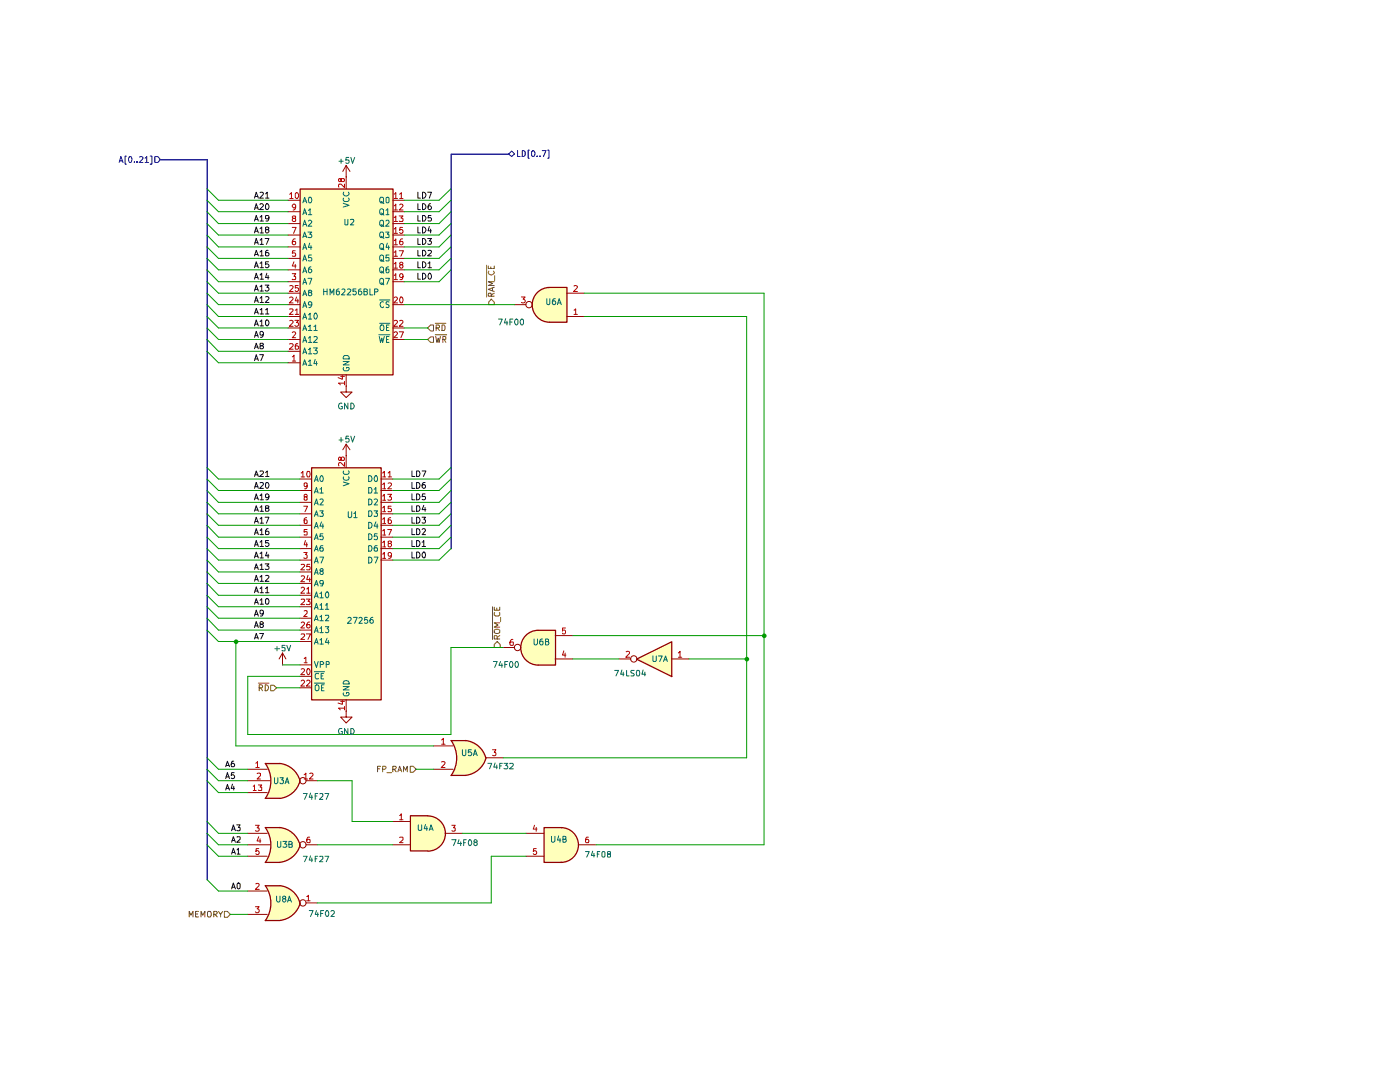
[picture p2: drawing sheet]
<svg xmlns="http://www.w3.org/2000/svg" width="279mm" height="216mm" viewBox="0 0 279 216" stroke-linecap="round" stroke-linejoin="round" font-family="sans-serif">
<g fill="#ffb">
<path d="M92.4 150l4.6 1.2a4.8 4.8 0 0 1-4 3.5z"/>
<path d="M90 147.8h2.9v6.9h-2.9a6.4 6.4 0 0 0 0-6.9z"/>
<path d="M92.9 147.8a4.7 4.7 0 0 1 4.1 3.5l-4.6 1.1z"/>
<path d="M104.9 126.8a3.5 3.5 0 0 1 2.5-1v6.9a3.5 3.5 0 0 1-3.2-2.1 3.5 3.5 0 0 1 .7-3.8z"/>
<path d="M107.4 125.8h3.5v6.9h-3.5z"/>
<path d="M62.2 93.3h13.9v46.4h-13.9z"/>
<path d="M85.4 162.8a3.5 3.5 0 0 1 3.5 3.5 3.5 3.5 0 0 1-3.5 3.5z"/>
<path d="M81.9 162.8h3.5v7h-3.5z"/>
<path d="M112 165.1a3.5 3.5 0 0 1 3.4 3.5 3.5 3.5 0 0 1-3.4 3.5z"/>
<path d="M108.6 165.1h3.5v7h-3.5z"/>
<path d="M127 131.5l7.1-3.4v6.9z"/>
<path d="M59.9 37.7h18.5v37.1h-18.5z"/>
<path d="M55.3 154.6l4.6 1.3a4.7 4.7 0 0 1-4 3.4z"/>
<path d="M53 152.4h2.8v6.9h-2.8a6 6 0 0 0 0-6.9z"/>
<path d="M55.8 152.3a4.7 4.7 0 0 1 4.1 3.5l-4.6 1.2z"/>
<path d="M55.3 178.9l4.6 1.3a4.8 4.8 0 0 1-4 3.5z"/>
<path d="M53 176.7h2.8v7h-2.8a6 6 0 0 0 0-7z"/>
<path d="M55.8 176.7a4.7 4.7 0 0 1 4.1 3.5l-4.6 1.2z"/>
<path d="M55.3 167.3l4.6 1.3a4.8 4.8 0 0 1-4 3.5z"/>
<path d="M53 165.1h2.8v7h-2.8a6 6 0 0 0 0-7z"/>
<path d="M55.8 165.1a4.7 4.7 0 0 1 4.1 3.5l-4.6 1.2z"/>
<path d="M107.2 58.4a3.5 3.5 0 0 1 2.5-1v6.9a3.5 3.5 0 0 1-3.2-2.1 3.5 3.5 0 0 1 .7-3.8z"/>
<path d="M109.7 57.4h3.5v6.9h-3.5z"/>
</g>
<path d="M30.9 31.2h.6l.5 .6-.5 .6h-.6z" fill="#fff"/>
<path d="M23.8 32.4l.3-1.2 .5 1.2M23.9 32.1h.6M25.2 31.2h-.2v1.6h.2M25.7 31.3l.2-.1a.6 .6 0 0 1 .5 .4 .6 .6 0 0 1-.2 .7l-.1 .1-.4-.1zM26.8 32.3v.1M27.3 32.3v.1M27.9 31.3l.4-.1 .2 .2v.2l-.7 .8h.7M29 31.6l.3-.4v1.2M29 32.4h.6M30 31.2h.3v1.6h-.3M30.9 31.2h.6l.5 .6-.5 .6h-.6z" fill="none" stroke="#00008a" stroke-width=".2"/>
<g fill="none" stroke="#0f0f0f" stroke-width=".2">
<path d="M50.8 39.5l.3-1.1 .5 1.1M50.9 39.2h.6M51.9 38.4h.4l.3 .3-.8 .8h.8M53 38.7l.3-.3v1.1M53 39.5h.7M50.8 53.4l.3-1.2 .5 1.2M50.8 51.1l.3-1.1 .5 1.1M50.8 48.8l.3-1.2 .5 1.2M50.8 41.8l.3-1.2 .5 1.2M50.8 44.1l.3-1.1 .5 1.1M50.8 46.5l.3-1.2 .5 1.2M50.9 53.1h.6"/>
<path d="M50.9 50.8h.6M50.9 48.4h.6M50.9 41.5h.6M50.9 43.8h.6M50.9 46.1h.6M51.9 52.6l.3-.4v1.2M51.9 50.3l.3-.3v1.1M51.9 47.9l.3-.3v1.2M51.9 40.8l.4-.2 .3 .4-.8 .8h.8M51.9 43.3l.3-.3v1.1M51.9 45.6l.3-.3v1.2M51.9 53.4h.7"/>
<path d="M51.9 51.1h.7M51.9 48.8h.7M51.9 44.1h.7M51.9 46.5h.7M52.9 47.6h.8l-.5 1.2M53.2 45.8l-.2-.1v-.3h.6v.3l-.6 .2v.4l.2 .2h.2l.3-.3v-.2l-.3-.2M53.3 40.6a.62 .62 0 0 1 .4 .6 .62 .62 0 0 1-.4 .6l-.3-.2v-.7zM53.5 50h-.3l-.2 .2v.8l.5 .1 .2-.2v-.3l-.3-.2-.4 .1v.1M53.6 52.2h-.6v.6l.4-.1 .3 .2v.3l-.3 .2-.4-.1M53.7 43.4l-.3 .3-.4-.1v-.5l.5-.1a.82 .82 0 0 1-.1 1.1h-.3M50.8 118.3l.3-1.2 .5 1.2M50.8 113.6l.3-1.1 .5 1.1"/>
<path d="M50.8 111.3l.3-1.2 .5 1.2M50.8 116l.3-1.2 .5 1.2M50.8 104.4l.3-1.2 .5 1.2M50.8 109l.3-1.1 .5 1.1M50.8 106.7l.3-1.2 .5 1.2M50.9 117.9h.6M50.9 113.3h.6M50.9 111h.6M50.9 115.7h.6M50.9 104.1h.6M50.9 108.7h.6M50.9 106.3h.6"/>
<path d="M51.9 117.4l.3-.3v1.2M51.9 112.8l.3-.3v1.1M51.9 110.5l.3-.4v1.2M51.9 115.1l.3-.3v1.2M51.9 119.8l.3-.3v1.1M51.9 103.5l.3-.3v1.2M51.9 108.2l.3-.3v1.1M51.9 105.8l.3-.3v1.2M51.9 118.3h.7M51.9 113.6h.7M51.9 111.3h.7M51.9 116h.7"/>
<path d="M51.9 104.4h.7M51.9 109h.7M51.9 106.7h.7M52.9 112.5h.8l-.4 .4 .4 .2v.4l-.2 .1-.6-.1M52.9 103.2h.8l-.5 1.2M53 117.4l.3-.3v1.2M53 114.9l.4-.1 .3 .3-.8 .9h.8M53 119.6l.2-.1a.6 .6 0 0 1 .5 .4 .6 .6 0 0 1-.2 .7h-.3l-.2-.2zM53 118.3h.7M53.3 110.1l-.3 .8h.7M53.5 105.5l-.3 .1-.2 .2v.8l.5 .1 .2-.2v-.3l-.2-.2h-.4l-.1 .2M53.5 110.6v.7"/>
<path d="M53.6 107.9h-.6v.5h.6l.1 .4-.3 .2-.4-.1M50.8 125.2l.3-1.2 .5 1.2M50.8 122.9l.3-1.2 .5 1.2M50.8 120.6l.3-1.1 .5 1.1M50.9 124.9h.6M50.9 122.6h.6M50.9 120.2h.6M51.9 120.6h.7M52.1 124.5h-.2l.2-.5h.2l.3 .3-.2 .2h-.3l-.2 .2v.4l.2 .1 .4-.1 .1-.1-.3-.5M52.6 122.3l-.3 .2-.4-.2v-.5h.6a.72 .72 0 0 1-.5 1.1M46.2 177.4l.4-1.2 .4 1.2M46.3 177h.5"/>
<path d="M47.4 176.3l.3-.1 .2 .2v.7l-.2 .3-.4-.3z"/>
</g>
<path d="M62.2 93.3h13.9v46.4h-13.9zM107.4 125.8a3.5 3.5 0 0 0-3.5 3.4 3.5 3.5 0 0 0 3.5 3.5M107.4 125.8h3.5v6.9h-3.5M90 147.8a6 6 0 0 1 0 7M90 147.8h2.9a4.7 4.7 0 0 1 4.1 3.5M90 154.7h2.9M97 151.2a4.8 4.8 0 0 1-4 3.5M85.4 162.8h-3.5v7h3.5M85.4 162.8a3.5 3.5 0 0 1 3.5 3.5 3.5 3.5 0 0 1-3.5 3.5" fill="none" stroke="#910000" stroke-width=".25"/>
<g fill="none" stroke="#910000" stroke-width=".2">
<path d="M59.9 95.6h2.2M59.9 97.9h2.2M69.1 90.9v2.4M76 95.6h2.4M76 97.9h2.4M59.9 100.2h2.2M59.9 102.5h2.2M59.9 104.8h2.2M59.9 107.2h2.2M59.9 109.5h2.2M59.9 111.8h2.2M59.9 118.8h2.2"/>
<path d="M59.9 116.4h2.2M59.9 114.1h2.2M76 100.2h2.4M76 102.5h2.4M76 104.8h2.4M76 107.2h2.4M76 109.5h2.4M76 111.8h2.4M59.9 132.7h2.2M59.9 123.4h2.2M59.9 135h2.2M59.9 137.2h2.2"/>
<path d="M59.9 121.1h2.2M59.9 125.7h2.2M59.9 128h2.2M69.1 139.6v2.3M100.4 129.2h2.3M110.8 131.5h3.5M110.8 126.8h3.5M86.5 148.8h3.9M86.5 153.5h3.9M96.9 151.2h3.5M78.4 163.9h3.5M78.4 168.6h3.5"/>
<path d="M88.8 166.3h3.5"/>
<circle cx="103.3" cy="129.2" r=".64"/>
</g>
<g fill="none" stroke="#b90000" stroke-width=".2">
<path d="M60.1 94.4l.3-.3v1.1M60.1 95.2h.7M60.9 99.1h-.2v-.3l.4-.2 .2 .5-.6 .2v.4l.2 .1 .4-.1v-.4l-.2-.2M61.3 94.1h.1a.6 .6 0 0 1 .6 .4 .6 .6 0 0 1-.3 .7l-.4-.1zM61.3 96.9l-.2 .2h-.2l-.2-.2v-.5h.6v.8l-.3 .3h-.2M68.1 91.4l.2-.2 .4 .1v.1v.5h-.5l-.2-.6h-.4v.6h.4l.1-.2M68.7 92.3v.7l-.8-.7-.3 .2v.5M76.4 94.4l.3-.3v1.1M76.4 96.7l.3-.4v1.2M76.4 99l.3-.4v1.2M76.4 95.2h.6M76.4 97.5h.6"/>
<path d="M76.4 99.8h.6M77.4 98.6h.7l-.4 .5 .4 .2v.4h-.7M77.5 94.4l.3-.3v1.1M77.5 96.4l.4-.1 .2 .4-.7 .8h.7M77.5 95.2h.6M60.1 117.3l.4-.1 .3 .3-.8 .9h.8M60.1 119.6l.6-.1 .1 .4-.8 .7h.8M60.1 115l.4-.1 .3 .3-.8 .9h.8M60.1 112.7l.6-.1 .1 .3-.8 .8h.8M60.6 110.2h.7l-.3 .5 .3 .1v.5h-.7M60.6 101h.8l-.5 1.1M61 107.9l-.3 .8h.7"/>
<path d="M61.1 119.5h.8l-.4 .5 .3 .1v.5h-.7M61.2 117.5l.3-.3v1.2M61.2 103.3l-.5 .2v.9h.6v-.5l-.2-.2h-.2l-.2 .3M61.2 118.4h.7M61.2 108.3v.8M61.3 105.7h-.6v.5h.6l-.1 .6-.5-.1M61.5 114.8l-.3 .9h.8M61.8 112.6h-.5l-.1 .5 .6-.1v.7l-.6-.1M61.8 115.3v.8M76.4 101.3l.3-.3v1.1M76.4 103.6l.3-.3v1.2M76.4 105.9l.3-.2v1.1"/>
<path d="M76.4 108.3l.3-.4v1.2M76.4 110.6l.3-.4v1.2M76.4 102.1h.6M76.4 104.5h.6M76.4 106.8h.6M76.4 109.1h.6M76.4 111.4h.6M77.4 105.7h.7l-.5 1.1M77.6 108.5l-.1-.5 .4-.1 .2 .2-.2 .4h-.4v.5l.1 .1h.3l.2-.2v-.3l-.2-.1M78 103.3l-.5 .2v.9h.6v-.4l-.2-.3h-.3l-.1 .3M78.1 101h-.6v.5h.6v.4l-.1 .2-.5-.1M78.1 110.7l-.2 .3-.4-.2v-.4l.4-.2a.72 .72 0 0 1-.1 1.2h-.2"/>
<path d="M60.1 133.5l.4-.1 .3 .4-.8 .8h.8M60.1 135.9l.4-.2 .3 .4-.8 .8h.8M60.1 124.3l.4-.2 .3 .4-.8 .8h.8M60.1 126.6l.6-.1 .1 .3-.8 .8h.8M60.7 131.4l.3-.3v1.1M60.7 121.9h.6v.4l-.7 .7h.7M60.7 132.2h.6M61.1 126.5h.9l-.5 1.1M61.2 135.9l.4-.2 .3 .4-.8 .8h.8M61.3 133.5l.3-.1a.69 .69 0 0 1-.1 1.2l-.3-.5zM61.8 124.1h-.3a.85 .85 0 0 0-.2 1.1h.5l.1-.4-.1-.2h-.5l-.1 .2M68 140h.7"/>
<path d="M68.3 139.8v.7l-.8-.2M102.4 127.6l-.5 .2-.1 .8 .1 .2 .5-.1v-.6h-.5l-.1 .2M112.5 129.9l-.2 .8h.6M112.8 130.3v.8M112.9 125.3h-.6v.6v-.2h.4l.2 .2v.4l-.2 .2h-.4v-.2M68.7 141.3h-1.1l.3 .3M68.7 141v.6M88.1 147.7l.4-.4v1.2M88.1 152.1l.5-.1 .2 .3-.7 .9h.7M88.1 148.5h.7M98.3 149.6h.7l-.4 .5h.3l.1 .5-.2 .2-.5-.1M79.8 162.7l.3-.3v1.2"/>
<path d="M79.8 167.1h.6v.5l-.6 .5h.6M79.8 163.6h.6M90.2 164.7h.6l-.3 .5 .3 .1v.5h-.6"/>
</g>
<g fill="none" stroke="#006665" stroke-width=".2">
<path d="M62.7 96.1l.5-1.2 .3 1.2M62.7 98.4l.5-1.1 .3 1.1M62.9 95.8h.5M62.9 98.1h.5M63.8 99.6h.5l.2 .2-.7 1h.7M63.8 97.6l.4-.3v1.1M63.8 98.4h.7M64 95l.2-.1a.67 .67 0 0 1 0 1.2 .7 .7 0 0 1-.2-1.1zM68.5 96.2l1.2 .3-1.2 .4M68.6 95.2l-.1 .1a.6 .6 0 0 0 .6 .5 .6 .6 0 0 0 .6-.5l-.2-.1M68.6 94a.45 .45 0 0 0 .1 .7l.8-.1 .2-.3-.2-.3M73.6 94.9l.6 .2v.3v.5l-.4 .2h-.2z"/>
<path d="M73.6 97.3h.4l.2 .1v.6v.3l-.2 .1h-.4zM73.6 99.6l.6 .1v.4v.5l-.4 .2h-.2zM74.7 97.6l.3-.3v1.1M74.7 99.6h.4l.3 .2-.7 1h.7M74.7 98.4h.7M74.8 95l.2-.1a.67 .67 0 0 1 0 1.2 .7 .7 0 0 1-.2-1.1zM62.7 119.3l.5-1.2 .3 1.2M62.7 116.9l.5-1.1 .3 1.1M62.7 114.6l.5-1.1 .3 1.1M62.7 112.3l.5-1.1 .3 1.1M62.7 110l.5-1.1 .3 1.1M62.7 107.7l.5-1.2 .3 1.2"/>
<path d="M62.7 105.4l.5-1.2 .3 1.2M62.7 103l.5-1.1 .3 1.1M62.7 100.8l.5-1.2 .3 1.2M62.9 119h.5M62.9 116.6h.5M62.9 114.3h.5M62.9 112h.5M62.9 109.6h.5M62.9 107.4h.5M62.9 105.1h.5M62.9 102.7h.5M62.9 100.4h.5"/>
<path d="M63.8 118.4l.4-.3v1.2M63.8 111.2h.8l-.5 1.1M63.8 101.9h.7l-.3 .5h.2l.1 .1-.1 .5h-.6M63.8 119.3h.7M64.1 114l-.3-.3 .3-.2h.2l.2 .2-.1 .3h-.3l-.3 .2 .1 .4h.2h.2l.2-.2-.2-.4M64.2 104.1l-.4 .9h.8M64.4 108.9h-.3l-.3 .4v.5l.2 .2h.4v-.7h-.4l-.2 .2M64.4 106.5h-.5l-.1 .6 .2-.2h.3l.2 .3-.1 .4h-.6M64.4 104.6v.8M64.5 116.3l-.1 .2h-.4l-.2-.2v-.3l.2-.2h.4l.1 .2-.2 .9h-.3M65.1 118.2l.2-.1a.67 .67 0 0 1 0 1.2l-.4-.4zM73.6 101.9l.6 .1v.5l-.2 .5h-.4z"/>
<path d="M73.6 104.2l.6 .2v.3v.5l-.4 .2h-.2zM73.6 106.5l.6 .2v.3v.5l-.4 .2h-.2zM73.6 108.9h.4l.2 .1v.5l-.2 .5h-.4zM73.6 111.2l.6 .1v.4v.5l-.4 .1h-.2zM74.7 101.9h.7l-.4 .5h.3l.1 .1-.1 .5h-.6M74.7 111.2h.7l-.5 1.1M75 104.1l-.3 .9h.7M75.3 106.5h-.5l-.1 .6 .1-.2 .5 .1v.6h-.6M75.3 108.9h-.4l-.2 .4v.5l.1 .2h.5v-.7h-.5l-.1 .2M75.3 104.6v.8M62.7 132l.5 1.2 .3-1.2M62.7 123.9l.5-1.1 .3 1.1"/>
<path d="M62.7 121.6l.5-1.2 .3 1.2M62.7 126.2l.5-1.2 .3 1.2M62.7 128.5l.5-1.1 .3 1.1M62.7 134h2.1M62.7 136.3h2.1M62.9 136.8l.3-.2a.6 .6 0 0 1 .5 .6 .6 .6 0 0 1-.5 .6l-.3-.1zM62.9 123.6h.5M62.9 121.2h.5M62.9 125.9h.5M62.9 128.2h.5M63.6 134.4h-.5l-.2 .2v.6l.2 .3 .5-.1M63.8 123.1l.4-.3v1.1"/>
<path d="M63.8 120.7h.2l.2-.3v1.2M63.8 125.4l.4-.4v1.2M63.8 127.7h.2l.2-.3v1.1M63.8 123.9h.7M63.8 121.6h.7M63.8 126.2h.7M63.8 128.5h.7M63.9 132.6h.5l.2-.4-.3-.2h-.4v1.2M64.1 134.9h.3M64.2 137.2h.3M64.6 134.4h-.5v1.1h.5M64.7 136.6h-.5v1.2h.5"/>
<path d="M64.9 122.8h.6l.1 .1-.1 .4-.6 .6h.7M64.9 120.7h.2l.2-.3v1.2M64.9 125h.7l-.3 .5h.1l.2 .2-.1 .5h-.6M64.9 121.6h.7M65.1 132.6h.5l.1-.4-.2-.2h-.4v1.2M65.3 127.3l-.4 .9h.8M65.5 127.8v.7M68.5 137h1.2l-1.2 .7h1.2M68.6 138.3l-.1 .2 .2 .4h.6l.4-.4-.2-.3h-.3v.2M68.7 135.9h.8l.2 .6h-1.2z"/>
</g>
<path d="M81.9 152.9h.6l.6 .6-.6 .6h-.6z" fill="#fff"/>
<path d="M75.4 153.4h.4M75.9 152.9h-.5v1.1M76.4 153.5h.4l.2-.4-.1-.2h-.5v1.1M77.2 154.2h.9M78.4 153.5h.4l.3-.4-.2-.2h-.5v1.1M78.7 153.5l.4 .5M79.4 154l.4-1.1 .4 1.1M79.5 153.7h.5M80.5 154v-1.1l.4 .8 .4-.8v1.1M81.9 152.9h.6l.6 .6-.6 .6h-.6z" fill="none" stroke="#765500" stroke-width=".2"/>
<g fill="none" stroke="#910000" stroke-width=".2">
<path d="M57.5 40h2.4M69.1 35.3h.1M69.1 33v4.7M69.1 33l-.7 1.2M69.1 33l.7 1.2M78.4 40h2.3M57.5 42.2h2.4M57.5 44.6h2.4M57.5 46.9h2.4M57.5 49.3h2.4M57.5 51.6h2.4M57.5 53.8h2.4"/>
<path d="M57.5 56.2h2.4M57.5 58.5h2.4M78.4 42.2h2.3M78.4 44.6h2.3M78.4 46.9h2.3M78.4 49.3h2.3M78.4 51.6h2.3M78.4 53.8h2.3M78.4 56.2h2.3M57.5 72.4h2.4M57.5 67.7h2.4M57.5 60.8h2.4"/>
<path d="M57.5 63.2h2.4M57.5 65.4h2.4M57.5 70.1h2.4M69.1 77v1.2h1.2l-1.2 1.1-1.1-1.1h1.1M69.1 77h.1M69.1 74.8v2.2M78.4 67.7h2.3M78.4 60.8h2.3M78.4 65.4h2.3M69.1 90.9h.1M69.1 88.6v2.3M69.1 88.6l-.7 1.1"/>
<path d="M69.1 88.6l.7 1.1M123.5 131.5h2.4M134 131.5h3.5M69.1 141.9v1.2h1.2l-1.2 1.2-1.1-1.2h1.1M69.1 141.9h.1M105 166.3h3.5M105 170.9h3.5M115.5 168.6h3.5"/>
<circle cx="126.5" cy="131.5" r=".64"/>
</g>
<path d="M59.9 37.7h18.5v37.1h-18.5zM127 131.5l7.1-3.4v6.9zM112 165.1a3.5 3.5 0 0 1 3.4 3.5 3.5 3.5 0 0 1-3.4 3.5M112.1 165.1h-3.5v7h3.5" fill="none" stroke="#910000" stroke-width=".25"/>
<g fill="none" stroke="#b90000" stroke-width=".2">
<path d="M57.8 38.8l.4-.4v1.2M57.8 39.6h.7M59 38.5l.2-.1a.62 .62 0 0 1 .4 .6 .62 .62 0 0 1-.4 .6l-.3-.2zM68.1 35.8l.1-.2h.5v.2v.4h-.5l-.2-.6h-.4v.6h.4l.1-.1M68.7 36.7v.7l-.6-.7h-.5v.6M78.7 38.8l.3-.4v1.2M78.7 39.6h.6M79.8 38.8l.3-.4v1.2M79.8 39.6h.6M57.8 59.4l.4-.1 .3 .3-.8 .8h.8M57.8 57.1l.4-.1 .3 .1v.2l-.8 .9h.8M58.3 54.6h.7l-.3 .5h.2l.1 .2-.1 .5-.6-.1"/>
<path d="M58.3 45.4h.8l-.5 1.2M58.6 43.6l-.3-.3 .2-.2h.4v.4l-.6 .3 .2 .4h.4l.1-.4-.2-.2M58.7 52.2l-.4 .9h.8M58.9 50h-.5l-.1 .5h.6v.6h-.6M58.9 47.7h-.2a.73 .73 0 0 0-.2 1.1h.4l.1-.5-.1-.1h-.4l-.2 .1M58.9 52.7v.8M59 41.2l-.2 .3-.5-.3v-.2l.5-.3a.73 .73 0 0 1-.1 1.2h-.2M59.2 59.3l-.3 .7h.7M59.4 59.7v.7M59.5 57h-.6v.5h.6l.1 .4-.3 .3-.4-.2M78.7 41.1l.3-.4v1.2M78.7 43.4l.3-.3v1.1"/>
<path d="M78.7 45.7l.3-.3v1.2M78.7 48l.3-.3v1.1M78.7 50.4l.3-.4v1.1M78.7 52.7l.3-.4v1.2M78.7 54.9l.3-.3v1.2M78.7 59.4l.4-.1 .2 .3-.7 .8h.7M78.7 41.9h.6M78.7 44.2h.6M78.7 46.6h.6M78.7 48.8h.6M78.7 51.1h.6M78.7 53.5h.6"/>
<path d="M78.7 55.8h.6M79.7 43.1h.7l-.4 .4 .4 .2-.1 .5-.6-.1M79.7 50h.8l-.5 1.1M79.8 40.9l.4-.2 .2 .4-.7 .8h.7M80 52.8l-.2-.2a.35 .35 0 0 1 .3-.3 .35 .35 0 0 1 .3 .3l-.2 .2a.36 .36 0 0 0-.5 .4 .36 .36 0 0 0 .6 .3 .36 .36 0 0 0 0-.6l-.1-.1M80 59.3a.67 .67 0 0 1 .5 .5 .67 .67 0 0 1-.3 .6h-.2a.78 .78 0 0 1 0-1.1zM80.3 45.4h-.5v.6l.1-.2 .4 .1v.6l-.4 .1-.1-.2M80.3 47.7h-.2a.73 .73 0 0 0-.1 1.1h.3l.1-.5-.1-.1h-.5v.1M80.4 55.1a.35 .35 0 0 1-.3 .3 .35 .35 0 0 1-.3-.3v-.4h.5v.8l-.1 .3h-.4M57.8 61.7l.5-.1 .2 .3-.8 .8h.8M57.8 64l.4-.1 .3 .4-.8 .8h.8M57.8 68.7l.5-.1 .2 .3-.8 .8h.8"/>
<path d="M58.3 71.2l.4-.3v1.1M58.3 66.4l.5-.2 .2 .3-.7 .9h.7M58.3 72h.7M58.8 63.9h.8l-.4 .4 .3 .1 .1 .5-.3 .2h-.3l-.2-.2M58.9 61.9l.4-.3v1.1M58.9 62.7h.7M59.4 68.6h-.3l-.2 .2v.8l.5 .1 .2-.2-.1-.4-.4-.1-.2 .2M68 75.1h.7M68.3 74.9v.8l-.8-.3M68.7 76.5h-1.1l.3 .3M68.7 76.1v.7M78.7 64l.4-.1 .2 .4-.7 .8h.7"/>
<path d="M78.7 66.4l.4-.2 .2 .3-.7 .9h.7M79.7 66.2h.8l-.5 1.2M79.8 64l.4-.1 .2 .4-.7 .8h.7M125 130h.4l.2 .1v.2l-.7 .8h.7M135.4 130.3l.3-.3v1.1M135.4 131.1h.7M106.7 164.7l-.3 .7h.8M107 169.3h-.5l-.1 .6 .2-.1h.4v.6l-.4 .1-.2-.2M107 165.1v.8M117.4 167l-.4 .1a.83 .83 0 0 0 0 1h.4l.1-.4-.2-.2-.4 .1-.1 .1"/>
</g>
<g fill="none" stroke="#0f0f0f" stroke-width=".2">
<path d="M83.4 38.4v1.1h.5M84.3 38.4a.58 .58 0 0 1 .7 .6l-.3 .5h-.4zM85.3 38.4h.8l-.4 1.1M83.4 47.6v1.2h.5M83.4 50v1.1h.5M83.4 54.5v1.2h.5M84.3 47.6l.4 .1 .3 .4a.58 .58 0 0 1-.7 .7zM84.3 50h.4l.2 .2 .1 .4-.3 .5h-.4zM84.3 54.5l.4 .1 .3 .4a.58 .58 0 0 1-.7 .7zM85.3 47.6h.8l-.4 .5 .4 .2-.1 .4h-.7M85.4 50h.5l.2 .3-.8 .8h.8M85.7 54.5a.62 .62 0 0 1 .4 .6 .62 .62 0 0 1-.4 .6 .78 .78 0 0 1 0-1.2z"/>
<path d="M50.8 72l.3-1.2 .5 1.2M50.9 71.6h.6M51.8 70.8h.8l-.5 1.2M50.8 99.7l.3-1.2 .5 1.2M50.8 97.4l.3-1.1 .5 1.1M50.8 95.1l.3-1.1 .5 1.1M50.9 99.4h.6M50.9 97.1h.6M50.9 94.7h.6M51.9 98.9l.3-.4v1.2M51.9 96.3h.4l.3 .3-.8 .8h.8M51.9 94.1l.5-.1 .2 .3-.8 .8h.8"/>
<path d="M51.9 99.7h.7M53 94.3l.3-.3v1.1M53 95.1h.7M53.1 96.3h.2a.62 .62 0 0 1 .4 .6 .62 .62 0 0 1-.4 .5l-.3-.2zM53.7 99.1l-.3 .2-.4-.1v-.5l.4-.2a.72 .72 0 0 1-.1 1.2h-.2M82.2 94v1.1h.6M82.2 96.3v1.1h.6M82.2 98.5v1.2h.6M83.1 94h.5l.1 .1 .1 .5-.2 .5h-.5zM83.1 96.3a.6 .6 0 0 1 .7 .6 .6 .6 0 0 1-.7 .5zM83.1 98.5a.6 .6 0 0 1 .7 .6 .6 .6 0 0 1-.7 .6zM84.2 94h.8l-.5 1.1"/>
<path d="M84.8 96.3h-.4a.82 .82 0 0 0 .1 1.1h.3l.1-.5-.2-.2-.5 .2M84.8 98.5h-.5l-.1 .6h.6v.5h-.6M50.8 102l.3-1.1 .5 1.1M50.9 101.8h.6M51.9 101.3l.3-.4v1.1M51.9 102h.7M53.2 101.4l-.2-.1 .1-.4h.4l.2 .2-.3 .3-.4 .1 .1 .5h.4l.2-.1v-.3l-.3-.2M82.2 100.9v1.1h.6M83.1 100.9h.5l.1 .2 .1 .5-.2 .4h-.5zM84.6 100.8l-.4 .9h.8M84.8 101.3v.7"/>
</g>
<g fill="none" stroke="#006665" stroke-width=".2">
<path d="M61.6 39.5l.1-.1a.6 .6 0 0 1 .6 .4 .6 .6 0 0 1-.2 .7l-.5-.1zM68.6 39.5a.45 .45 0 0 0 .1 .7l.8-.1 .2-.2-.2-.4M68.6 38.4l-.1 .3a.6 .6 0 0 0 .7 .4l.5-.4-.2-.3M75.9 39.4h.5l.1 .1v.8l-.1 .2h-.5l-.1-.4zM77 39.5l.2-.1 .4 .1v.8l-.1 .2-.5-.2zM60.4 40.5l.4-1.1 .4 1.1M60.4 59l.4-1.1 .4 1.1M60.4 56.7l.4-1.2 .4 1.2M60.4 54.4l.4-1.1 .4 1.1M60.4 52.1l.4-1.2 .4 1.2M60.4 49.8l.4-1.2 .4 1.2M60.4 47.4l.4-1.1 .4 1.1"/>
<path d="M60.4 45.1l.4-1.2 .4 1.2M60.4 42.8l.4-1.1 .4 1.1M60.5 40.1h.6M60.5 58.7h.6M60.5 56.4h.6M60.5 54.1h.6M60.5 51.7h.6M60.5 49.4h.6M60.5 47.2h.6M60.5 44.8h.6M60.5 42.5h.6M61.5 55.5h.7l-.4 1.2"/>
<path d="M61.5 46.3h.7l-.4 .4 .3 .1 .1 .4-.1 .2-.6-.1M61.5 44.1l.5-.2 .2 .4-.7 .8h.7M61.5 42l.4-.3v1.1M61.5 42.8h.7M61.8 58.3l-.3-.1 .1-.3h.5l.1 .3-.6 .2v.6h.5l.1-.2v-.2l-.2-.3M61.8 48.5l-.3 .9h.7M62.1 53.3h-.2a.73 .73 0 0 0-.1 1.1l.4-.2v-.3l-.2-.2-.4 .1-.1 .1M62.1 49v.8M62.1 50.9h-.5l-.1 .6 .6-.1 .1 .2v.3l-.1 .2-.6-.1M68.5 40.6l1.2 .4-1.2 .3M75.8 59.9h2M75.9 41.8l.2-.1 .4 .1v.9l-.2 .1-.4-.1z"/>
<path d="M75.9 48.8l.2-.2 .4 .2v.8l-.2 .2-.4-.2zM75.9 51.1l.2-.2 .4 .2v.8l-.1 .2h-.5l-.1-.4zM75.9 53.4l.2-.1 .4 .1v.9l-.2 .1-.4-.1zM75.9 55.7l.2-.2 .4 .2v.9l-.2 .1-.4-.1zM75.9 44l.4-.1 .2 .2v.9l-.2 .1-.4-.1-.1-.2zM75.9 46.3h.5l.1 .2v.7l-.1 .2h-.5l-.1-.3zM76 40.2l.6 .4M76 42.5l.6 .4M76 44.9h.3l.3 .3M76 47.2l.6 .4M76 49.5h.3l.3 .4M76 51.8l.6 .4"/>
<path d="M76 54.1l.6 .4M76 56.5h.3l.3 .3M77 46.3h.6l-.3 .4 .3 .1v.5h-.6M77 55.5h.7l-.5 1.2M77 42l.4-.3v1.1M77 44.1l.5-.2 .1 .2v.3l-.6 .7h.6M77 42.8h.6M77.3 48.5l-.3 .9h.7M77.6 53.3l-.6 .2v.8l.2 .1 .4-.1v-.5l-.4-.1-.2 .2M77.6 49v.8M77.6 50.9h-.6v.6h.6v.6l-.6-.1M60.4 72.9l.4-1.1 .4 1.1"/>
<path d="M60.4 68.3l.4-1.2 .4 1.2M60.4 63.7l.4-1.2 .4 1.2M60.4 66l.4-1.1 .4 1.1M60.4 61.4l.4-1.2 .4 1.2M60.4 70.6l.4-1.2 .4 1.2M60.5 72.6h.6M60.5 68h.6M60.5 63.3h.6M60.5 65.6h.6M60.5 61h.6M60.5 70.3h.6M61.5 72.1l.4-.3v1.1"/>
<path d="M61.5 67.5l.4-.4v1.2M61.5 62.8l.4-.3v1.2M61.5 65.2l.4-.3v1.1M61.5 69.8l.4-.4v1.2M61.5 72.9h.7M61.5 68.3h.7M61.5 63.7h.7M61.5 66h.7M61.5 70.6h.7M62.2 60.7l-.1 .2h-.5l-.1-.2 .1-.4h.5a.72 .72 0 0 1-.5 1.1M62.6 69.4h.7l-.4 .5 .4 .2-.1 .4h-.6M62.7 67.2l.4-.1 .2 .4-.7 .8h.7"/>
<path d="M62.7 65.2l.3-.3v1.1M62.7 66h.6M62.9 71.7l-.2 .9h.6M62.9 62.5a.62 .62 0 0 1 .4 .6 .62 .62 0 0 1-.4 .6 .78 .78 0 0 1 0-1.2zM63.2 72.1v.8M68.5 72.1h1.2l-1.2 .7h1.2M68.6 73.3a.45 .45 0 0 0 .1 .7h.6l.3-.2v-.5h-.4v.2M68.6 71.1l.1-.2h.6l.3 .2 .1 .5h-1.2zM75.6 66.8h2.2M75.7 67.1l.2 1.2 .3-.8 .2 .8 .3-1.2M75.8 64.5h2M76 64.9h.5l.1 .3-.1 .8h-.5l-.1-.4z"/>
<path d="M76.5 60.3l-.1-.1a.6 .6 0 0 0-.5 .6 .6 .6 0 0 0 .5 .6l.1-.2M77.1 65.4h.4M77.1 67.7h.4M77.6 60.3h-.6l.1 .4 .5 .2v.3l-.1 .2-.5-.1M77.6 64.9h-.5v1.1h.5M77.6 67.1h-.5v1.2h.5"/>
</g>
<path d="M102.1 30.1l.6 .6-.6 .5-.6-.5z" fill="#fff"/>
<path d="M101.5 30.7l.6-.6 .6 .6-.6 .5zM103.3 30.1v1.1h.5M104.2 30.1h.3l.3 .2v.7l-.3 .2h-.3zM105.7 30h-.3v1.6h.3M106.3 30.1a.62 .62 0 0 1 .5 .5 .62 .62 0 0 1-.5 .6l-.2-.2v-.7zM107.2 31.2h.1M107.8 31.2h.1M108.2 30.1h.8l-.5 1.1M109.3 30h.3v1.6h-.3" fill="none" stroke="#00008a" stroke-width=".2"/>
<g fill="none" stroke="#0f0f0f" stroke-width=".2">
<path d="M83.4 52.2v1.2h.5M83.4 45.3v1.2h.5M83.4 40.6v1.2h.5M83.4 43v1.1h.5M84.3 52.2a.6 .6 0 0 1 .7 .6 .6 .6 0 0 1-.7 .6zM84.3 45.3a.58 .58 0 0 1 .7 .7l-.3 .4-.4 .1zM84.3 40.6l.4 .1 .3 .4a.58 .58 0 0 1-.7 .7zM84.3 43h.4l.3 .4-.3 .7h-.4zM85.4 52.6l.4-.4v1.2M85.4 53.4h.7M85.7 45.2l-.3 .9h.7M85.9 40.6h-.1a.73 .73 0 0 0-.1 1.2l.3-.1 .1-.4-.3-.2h-.3l-.1 .2"/>
<path d="M85.9 45.7v.8M86 43h-.5l-.1 .5 .5-.1 .2 .2v.3l-.2 .2-.5-.1M50.8 127.5l.3-1.1 .5 1.1M50.9 127.3h.6M51.8 126.4h.8l-.5 1.1M46.2 168.1l.4-1.1 .4 1.1M46.3 167.7h.5M47.3 167h.5l.1 .5-.7 .6h.7"/>
</g>
<path d="M54 136.7h.6l.6 .5-.6 .6h-.6z" fill="#fff"/>
<path d="M51.6 136.3h2.1M51.7 137.2h.6v-.5l-.6-.1v1.2M52 137.2l.4 .6M52.9 136.6a.58 .58 0 0 1 .7 .7l-.3 .4-.4 .1zM54 136.7h.6l.6 .5-.6 .6h-.6z" fill="none" stroke="#765500" stroke-width=".2"/>
<g fill="none" stroke="#910000" stroke-width=".2">
<path d="M56.4 132.7h.1M56.4 130.3l-.7 1.2M56.4 130.3v2.4M56.4 130.3l.7 1.2M49.4 153.5h3.9M49.4 155.8h4.5M49.4 158.2h3.9M61 155.8h2.3"/>
<circle cx="60.4" cy="155.8" r=".64"/>
</g>
<path d="M45 153l.4-1.1 .4 1.1M45 155.4l.4-1.2 .4 1.2M45.1 152.7h.6M45.1 155h.6M46.6 151.9h-.3l-.2 .9 .1 .2h.4l.2-.2-.1-.4-.1-.1h-.3l-.2 .3M46.7 154.2h-.5l-.1 .6 .5-.2 .2 .3-.1 .4h-.6M46.2 170.4l.4-1.2 .4 1.2M46.3 170.1h.5M47.3 169.6l.3-.4v1.2M47.3 170.4h.6" fill="none" stroke="#0f0f0f" stroke-width=".2"/>
<path d="M52.9 152.3a6 6 0 0 1 0 7h2.9M53 152.4h2.8M55.8 152.3a4.7 4.7 0 0 1 4.1 3.5M59.9 155.9a4.7 4.7 0 0 1-4 3.4" fill="none" stroke="#910000" stroke-width=".25"/>
<path d="M50.5 156.9l.3-.3v1.1M50.5 157.7h.6M51.1 152.3l.3-.3v1.2M51.1 153.2h.6M51.3 154.3h.7v.5l-.7 .6h.7M51.6 156.6h.6l-.3 .5h.3v.5h-.6M60.7 154.6l.3-.3v1.1M60.7 155.4h.7M61.8 154.3h.4l.3 .3-.8 .8h.8" fill="none" stroke="#b90000" stroke-width=".2"/>
<path d="M44.8 181.9h.6l.6 .6-.6 .5h-.6z" fill="#fff"/>
<path d="M37.8 183v-1.1l.3 .7 .4-.7v1.1M39 182.4h.5M39.6 181.9h-.6v1.1h.6M40.1 183v-1.1l.4 .7 .4-.7v1.1M41.4 182l.2-.1h.4l.2 .3-.2 .8h-.4l-.2-.2zM42.7 182.5h.4l.2-.5-.1-.1h-.5v1.1M42.9 182.5l.4 .5M43.6 181.9l.4 .6 .4-.6M44 182.5v.5M44.8 181.9h.6l.6 .6-.6 .5h-.6z" fill="none" stroke="#765500" stroke-width=".2"/>
<path d="M52.9 165.1a6 6 0 0 1 0 7M53 172.1h2.8M53 165.1h2.8M55.8 165.1a4.7 4.7 0 0 1 4.1 3.5M59.9 168.6a4.8 4.8 0 0 1-4 3.5M59.9 180.2a4.6 4.6 0 0 0-4.1-3.5h-2.9a6 6 0 0 1 0 7h2.9M59.9 180.2a4.8 4.8 0 0 1-4 3.5" fill="none" stroke="#910000" stroke-width=".25"/>
<g fill="none" stroke="#910000" stroke-width=".2">
<path d="M49.4 177.8h3.9M49.4 166.3h3.9M49.4 168.6h4.5M49.4 170.9h3.9M61 168.6h2.3M49.4 182.5h3.9M61 180.2h2.3"/>
<circle cx="60.4" cy="168.6" r=".64"/>
<circle cx="60.4" cy="180.2" r=".64"/>
</g>
<path d="M51 164.7h.7l-.4 .5h.3v.6h-.6M51.1 176.4l.4-.1 .2 .3-.7 .9h.7M51.6 167l-.3 .8h.8M51.6 169.3h-.5v.6l.1-.1h.4v.6l-.4 .1-.1-.2M51.9 167.4v.7M61.2 178.9h.2l.1-.3v1.1M61.2 179.7h.7M61.8 167l-.4 .1a.83 .83 0 0 0 0 1h.5v-.5l-.4-.1-.3 .2M51 180.9h.7l-.4 .5h.3l.1 .2-.1 .4-.5 .1-.1-.2" fill="none" stroke="#b90000" stroke-width=".2"/>
<path d="M82.2 103.2v1.2h.6M83.1 103.2a.6 .6 0 0 1 .7 .6 .6 .6 0 0 1-.7 .6zM84.2 103.2h.7l-.3 .4 .3 .3-.1 .4h-.6M45 157.6l.4-1.1 .4 1.1M45.1 157.3h.6M46.4 156.5l-.3 .8h.7M46.6 156.9v.7M46.2 165.8l.4-1.2 .4 1.2M46.3 165.4h.5M47.2 164.6h.7l-.3 .5 .3 .1v.5h-.7" fill="none" stroke="#0f0f0f" stroke-width=".2"/>
<path d="M98.6 128.6l.6-.6 .6 .6v.6h-1.2z" fill="#fff"/>
<path d="M98.3 121.1v6.5M98.6 125.7l.8-.1 .3 .1v.5l-.7 .2-.4-.2zM98.6 121.2v.5h1.1v-.5M98.7 122.3l-.1 .5 .3 .1h.6l.2-.1-.1-.5M99.1 121.3v.4M99.2 128l.6 .6v.6h-1.2v-.6zM99.2 127.5v-.5l-.1-.2h-.4l-.1 .7h1.1M99.7 124.3h-1.1l.8 .4-.8 .4h1.1M99.7 126.8l-.5 .4M99.9 123.2v.8" fill="none" stroke="#765500" stroke-width=".2"/>
<path d="M98 59.7l.6 .6v.5h-1.1v-.5z" fill="#fff"/>
<path d="M97.1 52.9v6.4M97.4 53.1v.5h1.2v-.5M97.5 54.1l-.1 .3a.6 .6 0 0 0 .7 .5l.5-.5-.1-.3M98 53.3v.3M98 59.7l.6 .6v.5h-1.1v-.5zM98 59.1v-.6h-.5l-.1 .6h1.2M98.3 57.5v.5M98.6 57.3l-1.2 .4 1.2 .5M98.6 56.2h-1.2l.9 .4-.9 .4h1.2M98.6 58.5l-.6 .3M98.7 55v1" fill="none" stroke="#765500" stroke-width=".2"/>
<path d="M85.3 67.7l.6-.5h.6v1.1h-.6z" fill="#fff"/>
<path d="M85.3 67.7l.6-.5h.6v1.1h-.6zM86.9 66.8h2.3M86.9 67.1l.3 1.2 .3-.8 .1 .8 .3-1.2M88.4 67.7h.5l.1-.5-.6-.1v1.2M88.6 67.7l.4 .6" fill="none" stroke="#765500" stroke-width=".2"/>
<path d="M85.3 65.4l.6-.5h.6v1.1h-.6z" fill="#fff"/>
<path d="M85.9 64.9h.6v1.1h-.6l-.6-.6zM86.9 64.5h2.1M87 65.4h.6l.1-.4-.2-.1h-.5v1.1M87.3 65.4l.4 .6M88.2 64.9h.4l.2 .2v.6l-.2 .3h-.4z" fill="none" stroke="#765500" stroke-width=".2"/>
<path d="M107.2 58.4a3.5 3.5 0 0 1 2.5-1h3.5v6.9h-3.5a3.5 3.5 0 0 1-3.2-2.1 3.5 3.5 0 0 1 .7-3.8z" fill="none" stroke="#910000" stroke-width=".25"/>
<g fill="none" stroke="#910000" stroke-width=".2">
<path d="M113.1 58.5h3.5M102.7 60.8h2.3M113.1 63.2h3.5"/>
<circle cx="105.6" cy="60.8" r=".64"/>
</g>
<path d="M104.1 59.3h.7l-.4 .4 .4 .2-.1 .5h-.6M114.6 57.1l.4-.1 .2 .1v.2l-.7 .9h.7M114.6 61.9l.3-.3v1.1M114.6 62.7h.6" fill="none" stroke="#b90000" stroke-width=".2"/>
<g fill="none" stroke="#0f0f0f" stroke-width=".2">
<path d="M50.8 55.7l.3-1.2 .5 1.2M50.8 58.1l.3-1.2 .5 1.2M50.9 55.4h.6M50.9 57.7h.6M51.9 54.9l.3-.4v1.2M51.9 59.5l.3-.3v1.2M51.9 57.2l.3-.3v1.2M51.9 55.7h.7M51.9 58.1h.7M52.9 56.9h.8l-.4 .4 .3 .1 .1 .4-.3 .3h-.3l-.2-.2M53 59.3l.4-.1 .3 .3-.8 .9h.8M53.3 54.5l-.3 .9h.7"/>
<path d="M53.5 54.9v.8M50.8 62.7l.3-1.2 .5 1.2M50.8 60.4l.3-1.2 .5 1.2M50.8 65l.3-1.2 .5 1.2M50.8 69.6l.3-1.1 .5 1.1M50.8 67.3l.3-1.2 .5 1.2M50.9 62.3h.6M50.9 60h.6M50.9 64.7h.6M50.9 69.3h.6M50.9 67h.6M51.9 61.8l.3-.3v1.2"/>
<path d="M51.9 64.2l.3-.4v1.2M51.9 62.7h.7M51.9 60.4h.7M51.9 65h.7M52.1 69l-.2-.4 .5-.1 .2 .2-.3 .3-.4 .1 .1 .5h.4l.2-.4-.3-.2M52.6 66.6l-.3 .3-.4-.2v-.4l.4-.2a.72 .72 0 0 1-.1 1.2h-.2M53 61.8l.3-.3v1.2M53 62.7h.7M53.1 63.9l.2-.1a.62 .62 0 0 1 .4 .6 .62 .62 0 0 1-.4 .6l-.3-.2zM82.2 107.9v1.1h.6M82.2 105.5v1.2h.6M82.2 110.1v1.2h.6"/>
<path d="M83.1 107.9a.6 .6 0 0 1 .7 .6 .6 .6 0 0 1-.7 .5zM83.1 105.5a.66 .66 0 0 1 .7 .4 .66 .66 0 0 1-.2 .8h-.5zM83.1 110.1a.6 .6 0 0 1 .7 .6 .6 .6 0 0 1-.7 .6zM84.2 108.2l.4-.3v1.1M84.2 105.7l.5-.2 .2 .2-.7 1h.7M84.2 109h.7M84.4 110.2l.2-.1a.67 .67 0 0 1 0 1.2 .72 .72 0 0 1-.2-1.1z"/>
</g>
<path d="M32 31.9h9.4v143.7M101.6 30.8h-11.6v78.7" fill="none" stroke="#00008a" stroke-width=".25"/>
<g fill="none" stroke="#090" stroke-width=".2">
<path d="M41.3 37.7l2.3 2.3h13.9M41.3 40l2.3 2.2h13.9M90 40l-2.4 2.2h-6.9M90 37.7l-2.4 2.3h-6.9M41.3 53.8l2.3 2.4h13.9M41.3 46.9l2.3 2.4h13.9M41.3 44.6l2.3 2.3h13.9M41.3 49.3l2.3 2.3h13.9M41.3 42.2l2.3 2.4h13.9M41.3 51.6l2.3 2.2h13.9M41.3 56.2l2.3 2.3h13.9M41.3 58.5l2.3 2.3h13.9"/>
<path d="M90 46.9l-2.4 2.4h-6.9M90 53.8l-2.4 2.4h-6.9M90 44.6l-2.4 2.3h-6.9M90 49.3l-2.4 2.3h-6.9M90 51.6l-2.4 2.2h-6.9M90 42.2l-2.4 2.4h-6.9M116.6 58.5h35.9v110.1h-33.5M41.3 60.8l2.3 2.4h13.9M41.3 63.2l2.3 2.2h13.9M41.3 65.4l2.3 2.3h13.9M41.3 67.7l2.3 2.4h13.9M41.3 70.1l2.3 2.3h13.9"/>
<path d="M80.7 60.8h22M80.7 65.4h4.6M80.7 67.7h4.6M116.6 63.2h32.4v88h-48.6M41.3 97.9l2.3 2.3h16.3M41.3 93.3l2.3 2.3h16.3M41.3 95.6l2.3 2.3h16.3M90 97.9l-2.4 2.3h-9.2M90 95.6l-2.4 2.3h-9.2M90 93.3l-2.4 2.3h-9.2M41.3 116.4l2.3 2.4h16.3M41.3 118.8l2.3 2.3h16.3"/>
<path d="M41.3 114.1l2.3 2.3h16.3M41.3 104.8l2.3 2.4h16.3M41.3 109.5l2.3 2.3h16.3M41.3 107.2l2.3 2.3h16.3M41.3 111.8l2.3 2.3h16.3M41.3 102.5l2.3 2.3h16.3M41.3 100.2l2.3 2.3h16.3M90 109.5l-2.4 2.3h-9.2M90 107.2l-2.4 2.3h-9.2M90 102.5l-2.4 2.3h-9.2M90 104.8l-2.4 2.4h-9.2M90 100.2l-2.4 2.3h-9.2"/>
<path d="M41.3 125.7l2.3 2.3h16.3M41.3 123.4l2.3 2.3h16.3M41.3 121.1l2.3 2.3h16.3M47.1 128v20.8h39.4M55.2 137.2h4.7M56.4 132.7h3.5M100.4 129.2h-10.4v17.4h-40.6v-11.6h10.5M114.3 131.5h9.2M114.3 126.8h38.2M137.5 131.5h11.5M41.3 151.2l2.3 2.3h5.8M41.3 153.5l2.3 2.3h5.8"/>
<path d="M41.3 155.8l2.3 2.4h5.8M63.3 155.8h7v8.1h8.1M83.1 153.5h3.4M41.3 163.9l2.3 2.4h5.8M41.3 168.6l2.3 2.3h5.8M41.3 166.3l2.3 2.3h5.8M41.3 175.5l2.3 2.3h5.8M63.3 168.6h15.1M92.3 166.3h12.7M105 170.9h-7v9.3h-34.7M46 182.5h3.4"/>
</g>
<g fill="#090">
<circle cx="152.5" cy="126.9" r=".47"/>
<circle cx="149.1" cy="131.5" r=".47"/>
<circle cx="47.1" cy="128.1" r=".47"/>
</g>
<g fill="none" stroke="#006665" stroke-width=".2">
<path d="M67.6 32.2h.9M68.1 31.7v.9M69.6 31.4h-.5l-.1 .6 .6-.1v.6h-.6M70 31.4l.4 1.2 .4-1.2M64.6 57.7v1.1M64.6 58.2h.7M65.3 57.7v1.1M65.9 58.8v-1.1l.3 .8 .4-.8v1.1M67.6 57.7l-.5 .2v.8l.2 .1 .4-.1v-.5l-.4-.1-.2 .2M68.2 57.7h.6v.5l-.6 .6h.6M68.8 43.8l.1 1.1 .5-.1v-1M69.3 57.7h.5l.2 .1v.2l-.7 .8h.7"/>
<path d="M69.9 43.9l.6-.1 .1 .1-.1 .4-.6 .6h.7M71 57.7h-.6v.5h.6l.1 .4-.2 .2-.5-.1M72 57.7l-.5 .2v.8l.5 .1 .2-.2v-.3l-.2-.2-.5 .1v.1M72.6 58.2h.5l.2-.4-.2-.1h-.5v1.1h.5l.2-.1v-.4l-.2-.1M73.8 57.7v1.1h.6M74.8 58.2h.6v-.4l-.2-.1h-.4v1.1M109.1 59.6v1l.2 .2 .4-.2v-1M110.8 59.6h-.2a.73 .73 0 0 0-.1 1.2l.3-.1 .1-.4-.2-.3-.4 .1-.1 .2M99.5 63.7h.7l-.5 1.2M100.9 63.6l-.2 .8h.6M101.2 64.1v.8M101.8 64.3h.4"/>
<path d="M102.4 63.7h-.6v1.2M102.9 63.8l.2-.1 .3 .2v.7l-.3 .3-.2-.2a.69 .69 0 0 1 0-.9zM104 63.8l.2-.1 .3 .2v.7l-.3 .3-.2-.2a.69 .69 0 0 1 0-.9zM111.2 60.8l.4-1.2 .4 1.2M111.3 60.4h.6M67.6 87.8h.9M68.1 87.3v.9M68.2 80.5l-.2-.1a.61 .61 0 0 0-.4 .7 .61 .61 0 0 0 .5 .5l.2-.1v-.4h-.2M69.4 80.4v1.2l-.7-1.2v1.2M69.6 87h-.5l-.1 .6 .2-.1h.4v.6h-.6M70 80.4l.4 .1 .3 .4a.58 .58 0 0 1-.7 .7zM70 87l.4 1.2 .4-1.2"/>
<path d="M69.5 102.1v1.1l.2 .1 .4-.1 .1-.2v-.9M70.6 102.4h.2l.1-.3v1.2M70.6 103.3h.7M54.9 129.5h.9M55.3 129v.9M56.9 128.8h-.6v.5h.6l-.1 .6-.5-.1M57.2 128.8l.5 1.1 .3-1.1M69.4 123.4l.4-.2 .3 .3-.8 .9h.8M70.5 123.2h.8l-.5 1.2M71.6 123.4l.4-.2 .3 .2-.7 1h.7M73.3 123.2h-.5l-.1 .6 .2-.2 .4 .1v.6h-.6M74.4 123.2h-.2a.73 .73 0 0 0-.2 1.1h.4l.1-.4-.3-.3-.4 .3"/>
<path d="M98.5 132h.7l-.5 1.2M99.9 132l-.3 .8h.7M100.2 132.4v.8M100.8 132.6h.4M101.3 132h-.5v1.2M101.8 132.2l.1-.2a.67 .67 0 0 1 .5 .5 .67 .67 0 0 1-.3 .7l-.3-.1zM102.9 132.2l.1-.2a.67 .67 0 0 1 .5 .5 .67 .67 0 0 1-.3 .7l-.3-.1zM106.6 127.5v1l.2 .2h.2l.3-.3v-.9M108.3 127.5l-.4 .1a.82 .82 0 0 0 0 1.1l.5-.2v-.5l-.5-.1-.2 .3M108.9 128h.5l.1-.4-.6-.1v1.2l.6-.1 .1-.3-.3-.3M122.7 133.8h.7l-.5 1.1M124.1 133.7l-.2 .8h.6"/>
<path d="M124.4 134.1v.8M125 133.8v1.1h.6M126.6 133.8h-.6v.5l.5 .1 .1 .3-.1 .2h-.6M127.1 133.9l.1-.1a.6 .6 0 0 1 .5 .4 .6 .6 0 0 1-.2 .7l-.4-.1zM128.4 133.7l-.3 .8h.8M128.7 134.1v.8M130.3 130.9l.1 1.1h.4l.2-.2v-.9M131.4 130.9h.8l-.5 1.1M132.4 132l.4-1.1 .4 1.1M132.6 131.7h.5M54.8 155.2v1l.1 .2h.3l.3-.3v-.9M55.9 155.2h.7l-.4 .4 .4 .1v.5l-.2 .2h-.4l-.1-.2"/>
<path d="M56.9 156.4l.4-1.2 .4 1.2M57.1 156h.5M60.5 158.3h.8l-.5 1.2M62 158.2l-.3 .9h.7M62.2 158.7v.8M62.9 158.8h.3M63.4 158.3h-.5v1.2M63.8 158.4h.6v.4l-.6 .7h.6M64.9 158.3h.7l-.5 1.2M68.2 145.4h-.4l-.2 .1v.5l.2 .5 .5-.1v-.4h-.2M69.4 145.4v1.1l-.7-1.1v1.1M70 145.4h.4l.3 .4-.3 .7h-.4z"/>
<path d="M92.3 149.6v.9a.35 .35 0 0 0 .3 .3 .35 .35 0 0 0 .4-.3v-.9M94.1 149.6h-.6v.6l.4-.2 .2 .3v.4h-.6M94.5 150.8l.3-1.2 .4 1.2M94.6 150.4h.5M97.4 152.3h.7l-.4 1.1M98.8 152.2l-.3 .9h.7M99.1 152.7v.7M99.7 152.8h.4M100.2 152.3h-.5v1.1M100.6 152.3h.7l-.4 .4 .4 .1v.4l-.1 .2-.6-.1M101.8 152.4l.5-.1 .1 .4-.7 .7h.7M55.2 178.8v.9l.3 .3 .3-.1 .1-.2v-.9"/>
<path d="M55.4 167.9v1l.2 .2 .4-.2v-1M56.5 167.9h.7l-.4 .5 .4 .2v.3l-.2 .2-.5-.1M56.6 179.3l-.2-.2 .2-.3 .4 .1 .1 .2-.2 .1a.4 .4 0 0 0-.5 .3 .4 .4 0 0 0 .2 .5l.5-.3-.1-.3-.2-.1M57.4 180l.3-1.2 .5 1.2M57.5 179.7h.5M57.7 168.5l.5-.1 .1-.3-.2-.2h-.4v1.2h.5l.1-.1v-.4l-.2-.1M60.5 170.9h.8l-.5 1.1M62 170.8l-.3 .8h.7M62.2 171.2v.8M62.9 171.4h.3M63.4 170.9h-.5v1.1M63.8 170.9h.5l.1 .5-.6 .6h.6"/>
<path d="M64.9 170.9h.7l-.5 1.1M83.5 164.6l.1 1.1h.5l.1-1.1M84.9 164.5l-.2 .9h.6M85.2 164.9v.8M85.7 165.7l.3-1.1 .4 1.1M85.8 165.4h.5M90.2 167.6h.8l-.5 1.1M91.6 167.6l-.2 .7h.7M91.9 168v.7M92.5 168.1h.4M93 167.6h-.5v1.1M93.7 167.6a.62 .62 0 0 1 .5 .5 .62 .62 0 0 1-.5 .6 .78 .78 0 0 1 0-1.1z"/>
<path d="M94.8 168.1h-.1l-.1-.3 .1-.2h.3l.2 .3-.4 .2a.35 .35 0 0 0-.2 .5 .35 .35 0 0 0 .5 .1 .35 .35 0 0 0 .1-.6h-.2M110.1 166.9v1l.1 .2h.3l.2-.3v-.9M111.5 166.8l-.3 .8h.7M111.8 167.3v.8M112.3 167.5h.5l.1-.2v-.3l-.1-.1h-.5v1.2l.6-.1 .1-.4-.2-.1M116.8 169.9h.8l-.5 1.1M118.3 169.8l-.3 .9h.7M118.5 170.3v.7M119.2 170.4h.3M119.7 169.9h-.5v1.1M120.3 169.9l.4 .2v.8l-.1 .1-.5-.1v-.8zM121.4 170.4l-.2-.4 .5-.1 .1 .4-.6 .2 .1 .5 .5-.1v-.4l-.1-.1"/>
<path d="M61.7 181.7h.8l-.5 1.2M63.2 181.7l-.3 .8h.7M63.4 182.1v.8M64 182.3h.4M64.6 181.7h-.6v1.2M65.1 181.8l.2-.1a.67 .67 0 0 1 0 1.2 .72 .72 0 0 1-.2-1.1zM66 181.9l.2-.2h.3l.2 .2v.3l-.7 .7h.7"/>
</g>
</svg>
